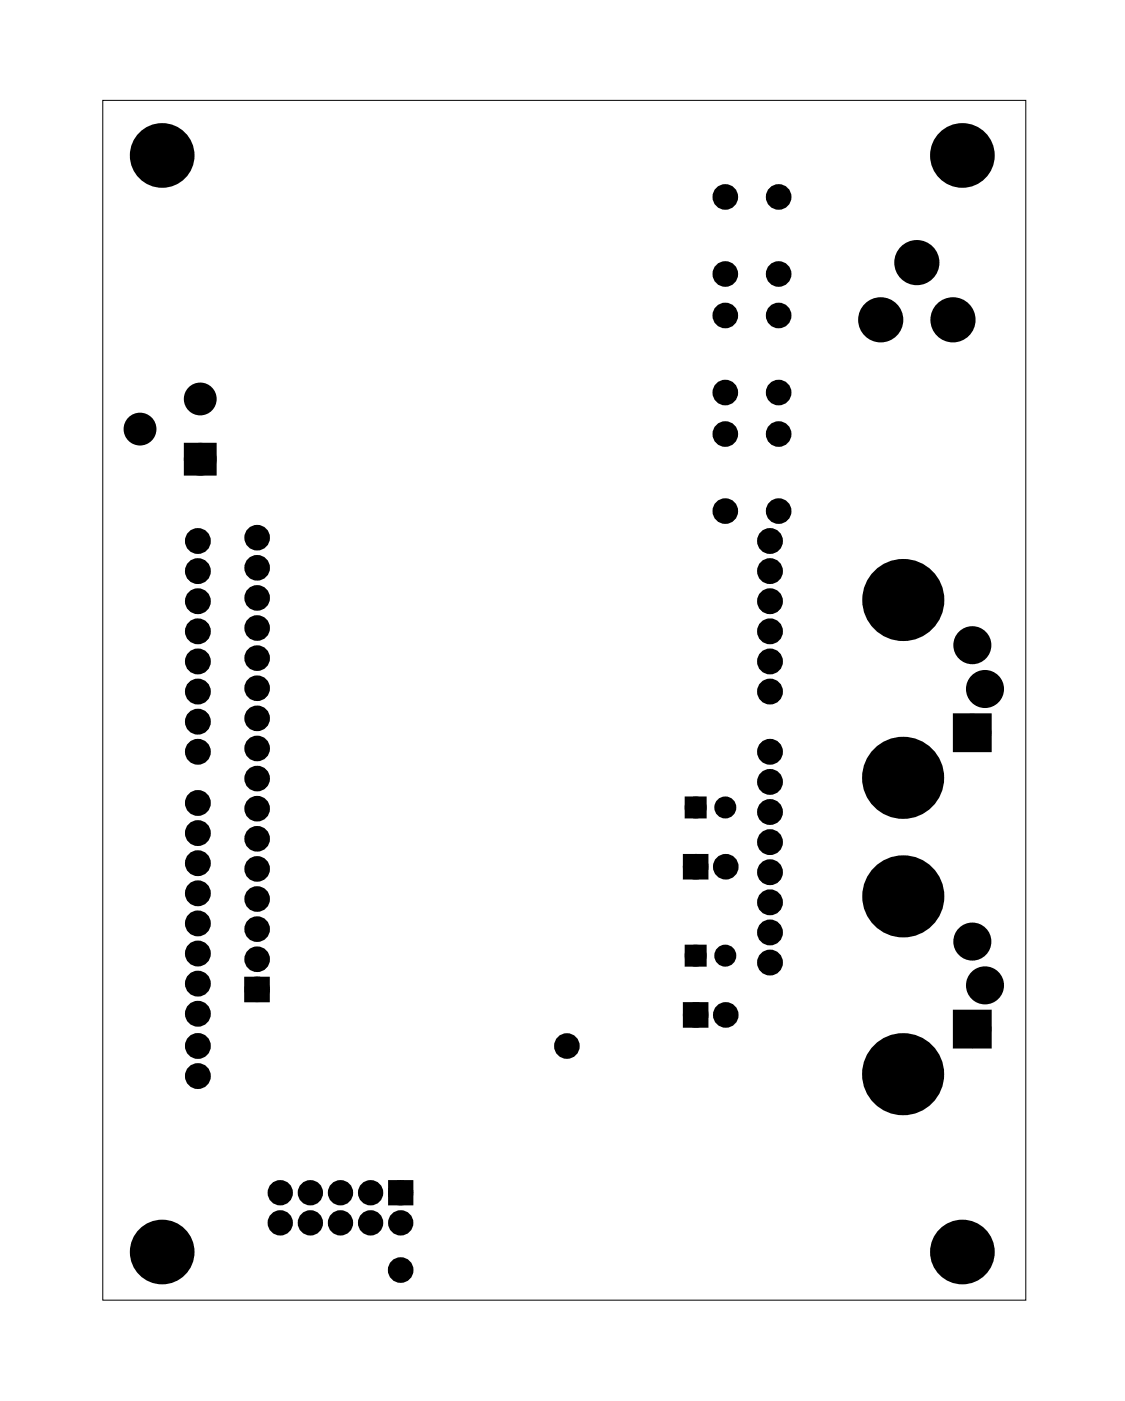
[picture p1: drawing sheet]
<svg xmlns="http://www.w3.org/2000/svg" width="95mm" height="118mm" viewBox="0 0 95 118" stroke-linecap="round" stroke-linejoin="round" font-family="sans-serif">
<path d="M8.7 8.5h77.8v101.2h-77.8z" fill="none" stroke="#000" stroke-width=".08"/>
<g fill="#000">
<circle cx="13.7" cy="13.1" r="2.1"/>
<circle cx="61.2" cy="16.6" r=".7"/>
<circle cx="65.7" cy="16.6" r=".7"/>
<circle cx="81.2" cy="13.1" r="2.1"/>
<circle cx="11.8" cy="36.2" r=".89"/>
<circle cx="16.9" cy="33.7" r=".89"/>
<circle cx="16.9" cy="38.7" r=".89"/>
<circle cx="61.2" cy="23.1" r=".7"/>
<circle cx="61.2" cy="26.6" r=".7"/>
<circle cx="61.2" cy="33.1" r=".7"/>
<circle cx="61.2" cy="36.6" r=".7"/>
<circle cx="65.7" cy="23.1" r=".7"/>
<circle cx="65.7" cy="26.6" r=".7"/>
<circle cx="65.7" cy="33.1" r=".7"/>
<circle cx="65.7" cy="36.6" r=".7"/>
<circle cx="74.3" cy="27" r="1.52"/>
<circle cx="77.3" cy="22.2" r="1.52"/>
<circle cx="80.4" cy="27" r="1.52"/>
<circle cx="16.7" cy="58.3" r=".7"/>
<circle cx="16.7" cy="55.8" r=".7"/>
<circle cx="16.7" cy="53.3" r=".7"/>
<circle cx="16.7" cy="48.2" r=".7"/>
<circle cx="16.7" cy="45.6" r=".7"/>
<circle cx="16.7" cy="50.7" r=".7"/>
<circle cx="21.7" cy="58.1" r=".7"/>
<circle cx="21.7" cy="55.5" r=".7"/>
<circle cx="21.7" cy="50.4" r=".7"/>
<circle cx="21.7" cy="47.9" r=".7"/>
<circle cx="21.7" cy="53" r=".7"/>
<circle cx="21.7" cy="45.4" r=".7"/>
<circle cx="61.2" cy="43.1" r=".7"/>
<circle cx="65" cy="58.3" r=".7"/>
<circle cx="65" cy="55.8" r=".7"/>
<circle cx="65" cy="53.3" r=".7"/>
<circle cx="65" cy="45.6" r=".7"/>
<circle cx="65" cy="48.2" r=".7"/>
<circle cx="65" cy="50.7" r=".7"/>
<circle cx="65.7" cy="43.1" r=".7"/>
<circle cx="76.2" cy="50.6" r="2.22"/>
<circle cx="82" cy="54.4" r="1"/>
<circle cx="83.1" cy="58.1" r="1"/>
<circle cx="16.7" cy="63.4" r=".7"/>
<circle cx="16.7" cy="77.9" r=".7"/>
<circle cx="16.7" cy="72.8" r=".7"/>
<circle cx="16.7" cy="60.9" r=".7"/>
<circle cx="16.7" cy="75.4" r=".7"/>
<circle cx="16.7" cy="67.7" r=".7"/>
<circle cx="16.7" cy="70.3" r=".7"/>
<circle cx="21.7" cy="60.6" r=".7"/>
<circle cx="21.7" cy="68.2" r=".7"/>
<circle cx="21.7" cy="75.8" r=".7"/>
<circle cx="21.7" cy="65.7" r=".7"/>
<circle cx="21.7" cy="70.8" r=".7"/>
<circle cx="21.7" cy="73.3" r=".7"/>
<circle cx="21.7" cy="78.4" r=".7"/>
<circle cx="21.7" cy="63.1" r=".7"/>
<circle cx="58.7" cy="68.1" r=".6"/>
<circle cx="58.7" cy="73.1" r=".7"/>
<circle cx="61.2" cy="68.1" r=".6"/>
<circle cx="61.2" cy="73.1" r=".7"/>
<circle cx="65" cy="73.6" r=".7"/>
<circle cx="65" cy="76.1" r=".7"/>
<circle cx="65" cy="66" r=".7"/>
<circle cx="65" cy="63.4" r=".7"/>
<circle cx="65" cy="78.7" r=".7"/>
<circle cx="65" cy="71" r=".7"/>
<circle cx="65" cy="68.5" r=".7"/>
<circle cx="76.2" cy="65.6" r="2.22"/>
<circle cx="76.2" cy="75.6" r="2.22"/>
<circle cx="82" cy="61.8" r="1"/>
<circle cx="82" cy="79.4" r="1"/>
<circle cx="16.7" cy="83" r=".7"/>
<circle cx="16.7" cy="85.5" r=".7"/>
<circle cx="16.7" cy="90.8" r=".7"/>
<circle cx="16.7" cy="80.4" r=".7"/>
<circle cx="16.7" cy="88.2" r=".7"/>
<circle cx="21.7" cy="83.5" r=".7"/>
<circle cx="21.7" cy="80.9" r=".7"/>
<circle cx="47.8" cy="88.2" r=".7"/>
<circle cx="58.7" cy="80.6" r=".6"/>
<circle cx="58.7" cy="85.6" r=".7"/>
<circle cx="61.2" cy="80.6" r=".6"/>
<circle cx="61.2" cy="85.6" r=".7"/>
<circle cx="65" cy="81.2" r=".7"/>
<circle cx="76.2" cy="90.6" r="2.22"/>
<circle cx="82" cy="86.8" r="1"/>
<circle cx="83.1" cy="83.1" r="1"/>
<circle cx="13.7" cy="105.6" r="2.1"/>
<circle cx="23.6" cy="103.2" r=".72"/>
<circle cx="23.6" cy="100.6" r=".72"/>
<circle cx="26.2" cy="103.2" r=".72"/>
<circle cx="26.2" cy="100.6" r=".72"/>
<circle cx="28.7" cy="103.2" r=".72"/>
<circle cx="28.7" cy="100.6" r=".72"/>
<circle cx="31.3" cy="103.2" r=".72"/>
<circle cx="31.3" cy="100.6" r=".72"/>
<circle cx="33.8" cy="107.1" r=".7"/>
<circle cx="33.8" cy="103.2" r=".72"/>
<circle cx="33.8" cy="100.6" r=".72"/>
<circle cx="81.2" cy="105.6" r="2.1"/>
</g>
<g fill="none" stroke="#000" stroke-width=".78" stroke-linecap="butt">
<circle cx="16.7" cy="55.8" r=".7"/>
<circle cx="16.7" cy="53.3" r=".7"/>
<circle cx="16.7" cy="50.7" r=".7"/>
<circle cx="16.7" cy="58.3" r=".7"/>
<circle cx="16.7" cy="45.6" r=".7"/>
<circle cx="16.7" cy="48.2" r=".7"/>
<circle cx="65" cy="58.3" r=".7"/>
<circle cx="65" cy="55.8" r=".7"/>
<circle cx="65" cy="53.3" r=".7"/>
<circle cx="65" cy="50.7" r=".7"/>
<circle cx="65" cy="45.6" r=".7"/>
<circle cx="65" cy="48.2" r=".7"/>
<circle cx="16.7" cy="60.9" r=".7"/>
<circle cx="16.7" cy="67.7" r=".7"/>
<circle cx="16.7" cy="63.4" r=".7"/>
<circle cx="16.7" cy="72.8" r=".7"/>
<circle cx="16.7" cy="77.9" r=".7"/>
<circle cx="16.7" cy="75.4" r=".7"/>
<circle cx="16.7" cy="70.3" r=".7"/>
<circle cx="65" cy="63.4" r=".7"/>
<circle cx="65" cy="66" r=".7"/>
<circle cx="65" cy="68.5" r=".7"/>
<circle cx="65" cy="76.1" r=".7"/>
<circle cx="65" cy="73.6" r=".7"/>
<circle cx="65" cy="71" r=".7"/>
<circle cx="65" cy="78.7" r=".7"/>
<circle cx="16.7" cy="80.4" r=".7"/>
<circle cx="16.7" cy="83" r=".7"/>
<circle cx="16.7" cy="85.5" r=".7"/>
<circle cx="16.7" cy="88.2" r=".7"/>
<circle cx="16.7" cy="90.8" r=".7"/>
<circle cx="65" cy="81.2" r=".7"/>
</g>
<path d="M16 37.8h1.8v1.8h-1.8zM58 72.4h1.4v1.4h-1.4zM58.1 67.5h1.2v1.2h-1.2zM81 60.8h2v2h-2zM21 82.8h1.4v1.4h-1.4zM33.1 99.9h1.4v1.4h-1.4zM58 84.9h1.4v1.4h-1.4zM58.1 80h1.2v1.2h-1.2zM81 85.8h2v2h-2z" fill="#000"/>
<g fill="none" stroke="#000" stroke-width="1.2" stroke-linecap="butt">
<path d="M81 60.8h2v2h-2zM81 85.8h2v2h-2z"/>
<circle cx="82" cy="54.4" r="1"/>
<circle cx="83.1" cy="58.1" r="1"/>
<circle cx="82" cy="61.8" r="1"/>
<circle cx="82" cy="79.4" r="1"/>
<circle cx="82" cy="86.8" r="1"/>
<circle cx="83.1" cy="83.1" r="1"/>
</g>
<g fill="none" stroke="#000" stroke-width="2.5" stroke-linecap="butt">
<circle cx="76.2" cy="50.6" r="2.22"/>
<circle cx="76.2" cy="65.6" r="2.22"/>
<circle cx="76.2" cy="75.6" r="2.22"/>
<circle cx="76.2" cy="90.6" r="2.22"/>
</g>
<g fill="none" stroke="#000" stroke-width=".99" stroke-linecap="butt">
<path d="M16 37.8h1.8v1.8h-1.8z"/>
<circle cx="11.8" cy="36.2" r=".89"/>
<circle cx="16.9" cy="38.7" r=".89"/>
<circle cx="16.9" cy="33.7" r=".89"/>
</g>
<g fill="none" stroke="#000" stroke-width=".76" stroke-linecap="butt">
<path d="M58 72.4h1.4v1.4h-1.4zM21 82.8h1.4v1.4h-1.4zM58 84.9h1.4v1.4h-1.4z"/>
<circle cx="61.2" cy="16.6" r=".7"/>
<circle cx="65.7" cy="16.6" r=".7"/>
<circle cx="61.2" cy="23.1" r=".7"/>
<circle cx="61.2" cy="33.1" r=".7"/>
<circle cx="61.2" cy="26.6" r=".7"/>
<circle cx="61.2" cy="36.6" r=".7"/>
<circle cx="65.7" cy="23.1" r=".7"/>
<circle cx="65.7" cy="33.1" r=".7"/>
<circle cx="65.7" cy="26.6" r=".7"/>
<circle cx="65.7" cy="36.6" r=".7"/>
<circle cx="74.3" cy="27" r="1.52"/>
<circle cx="77.3" cy="22.2" r="1.52"/>
<circle cx="80.4" cy="27" r="1.52"/>
<circle cx="21.7" cy="55.5" r=".7"/>
<circle cx="21.7" cy="47.9" r=".7"/>
<circle cx="21.7" cy="50.4" r=".7"/>
<circle cx="21.7" cy="58.1" r=".7"/>
<circle cx="21.7" cy="53" r=".7"/>
<circle cx="21.7" cy="45.4" r=".7"/>
<circle cx="61.2" cy="43.1" r=".7"/>
<circle cx="65.7" cy="43.1" r=".7"/>
<circle cx="21.7" cy="70.8" r=".7"/>
<circle cx="21.7" cy="73.3" r=".7"/>
<circle cx="21.7" cy="75.8" r=".7"/>
<circle cx="21.7" cy="78.4" r=".7"/>
<circle cx="21.7" cy="65.7" r=".7"/>
<circle cx="21.7" cy="60.6" r=".7"/>
<circle cx="21.7" cy="68.2" r=".7"/>
<circle cx="21.7" cy="63.1" r=".7"/>
<circle cx="58.7" cy="73.1" r=".7"/>
<circle cx="61.2" cy="73.1" r=".7"/>
<circle cx="21.7" cy="80.9" r=".7"/>
<circle cx="21.7" cy="83.5" r=".7"/>
<circle cx="47.8" cy="88.2" r=".7"/>
<circle cx="58.7" cy="85.6" r=".7"/>
<circle cx="61.2" cy="85.6" r=".7"/>
<circle cx="33.8" cy="107.1" r=".7"/>
</g>
<g fill="none" stroke="#000" stroke-width=".65" stroke-linecap="butt">
<path d="M58.1 67.5h1.2v1.2h-1.2zM58.1 80h1.2v1.2h-1.2z"/>
<circle cx="58.7" cy="68.1" r=".6"/>
<circle cx="61.2" cy="68.1" r=".6"/>
<circle cx="58.7" cy="80.6" r=".6"/>
<circle cx="61.2" cy="80.6" r=".6"/>
</g>
<g fill="none" stroke="#000" stroke-width=".69" stroke-linecap="butt">
<path d="M33.1 99.9h1.4v1.4h-1.4z"/>
<circle cx="23.6" cy="103.2" r=".72"/>
<circle cx="23.6" cy="100.6" r=".72"/>
<circle cx="26.2" cy="103.2" r=".72"/>
<circle cx="26.2" cy="100.6" r=".72"/>
<circle cx="28.7" cy="103.2" r=".72"/>
<circle cx="28.7" cy="100.6" r=".72"/>
<circle cx="31.3" cy="103.2" r=".72"/>
<circle cx="31.3" cy="100.6" r=".72"/>
<circle cx="33.8" cy="103.2" r=".72"/>
<circle cx="33.8" cy="100.6" r=".72"/>
</g>
<g fill="none" stroke="#000" stroke-width="1.3" stroke-linecap="butt">
<circle cx="13.7" cy="13.1" r="2.1"/>
<circle cx="81.2" cy="13.1" r="2.1"/>
<circle cx="13.7" cy="105.6" r="2.1"/>
<circle cx="81.2" cy="105.6" r="2.1"/>
</g>
</svg>
